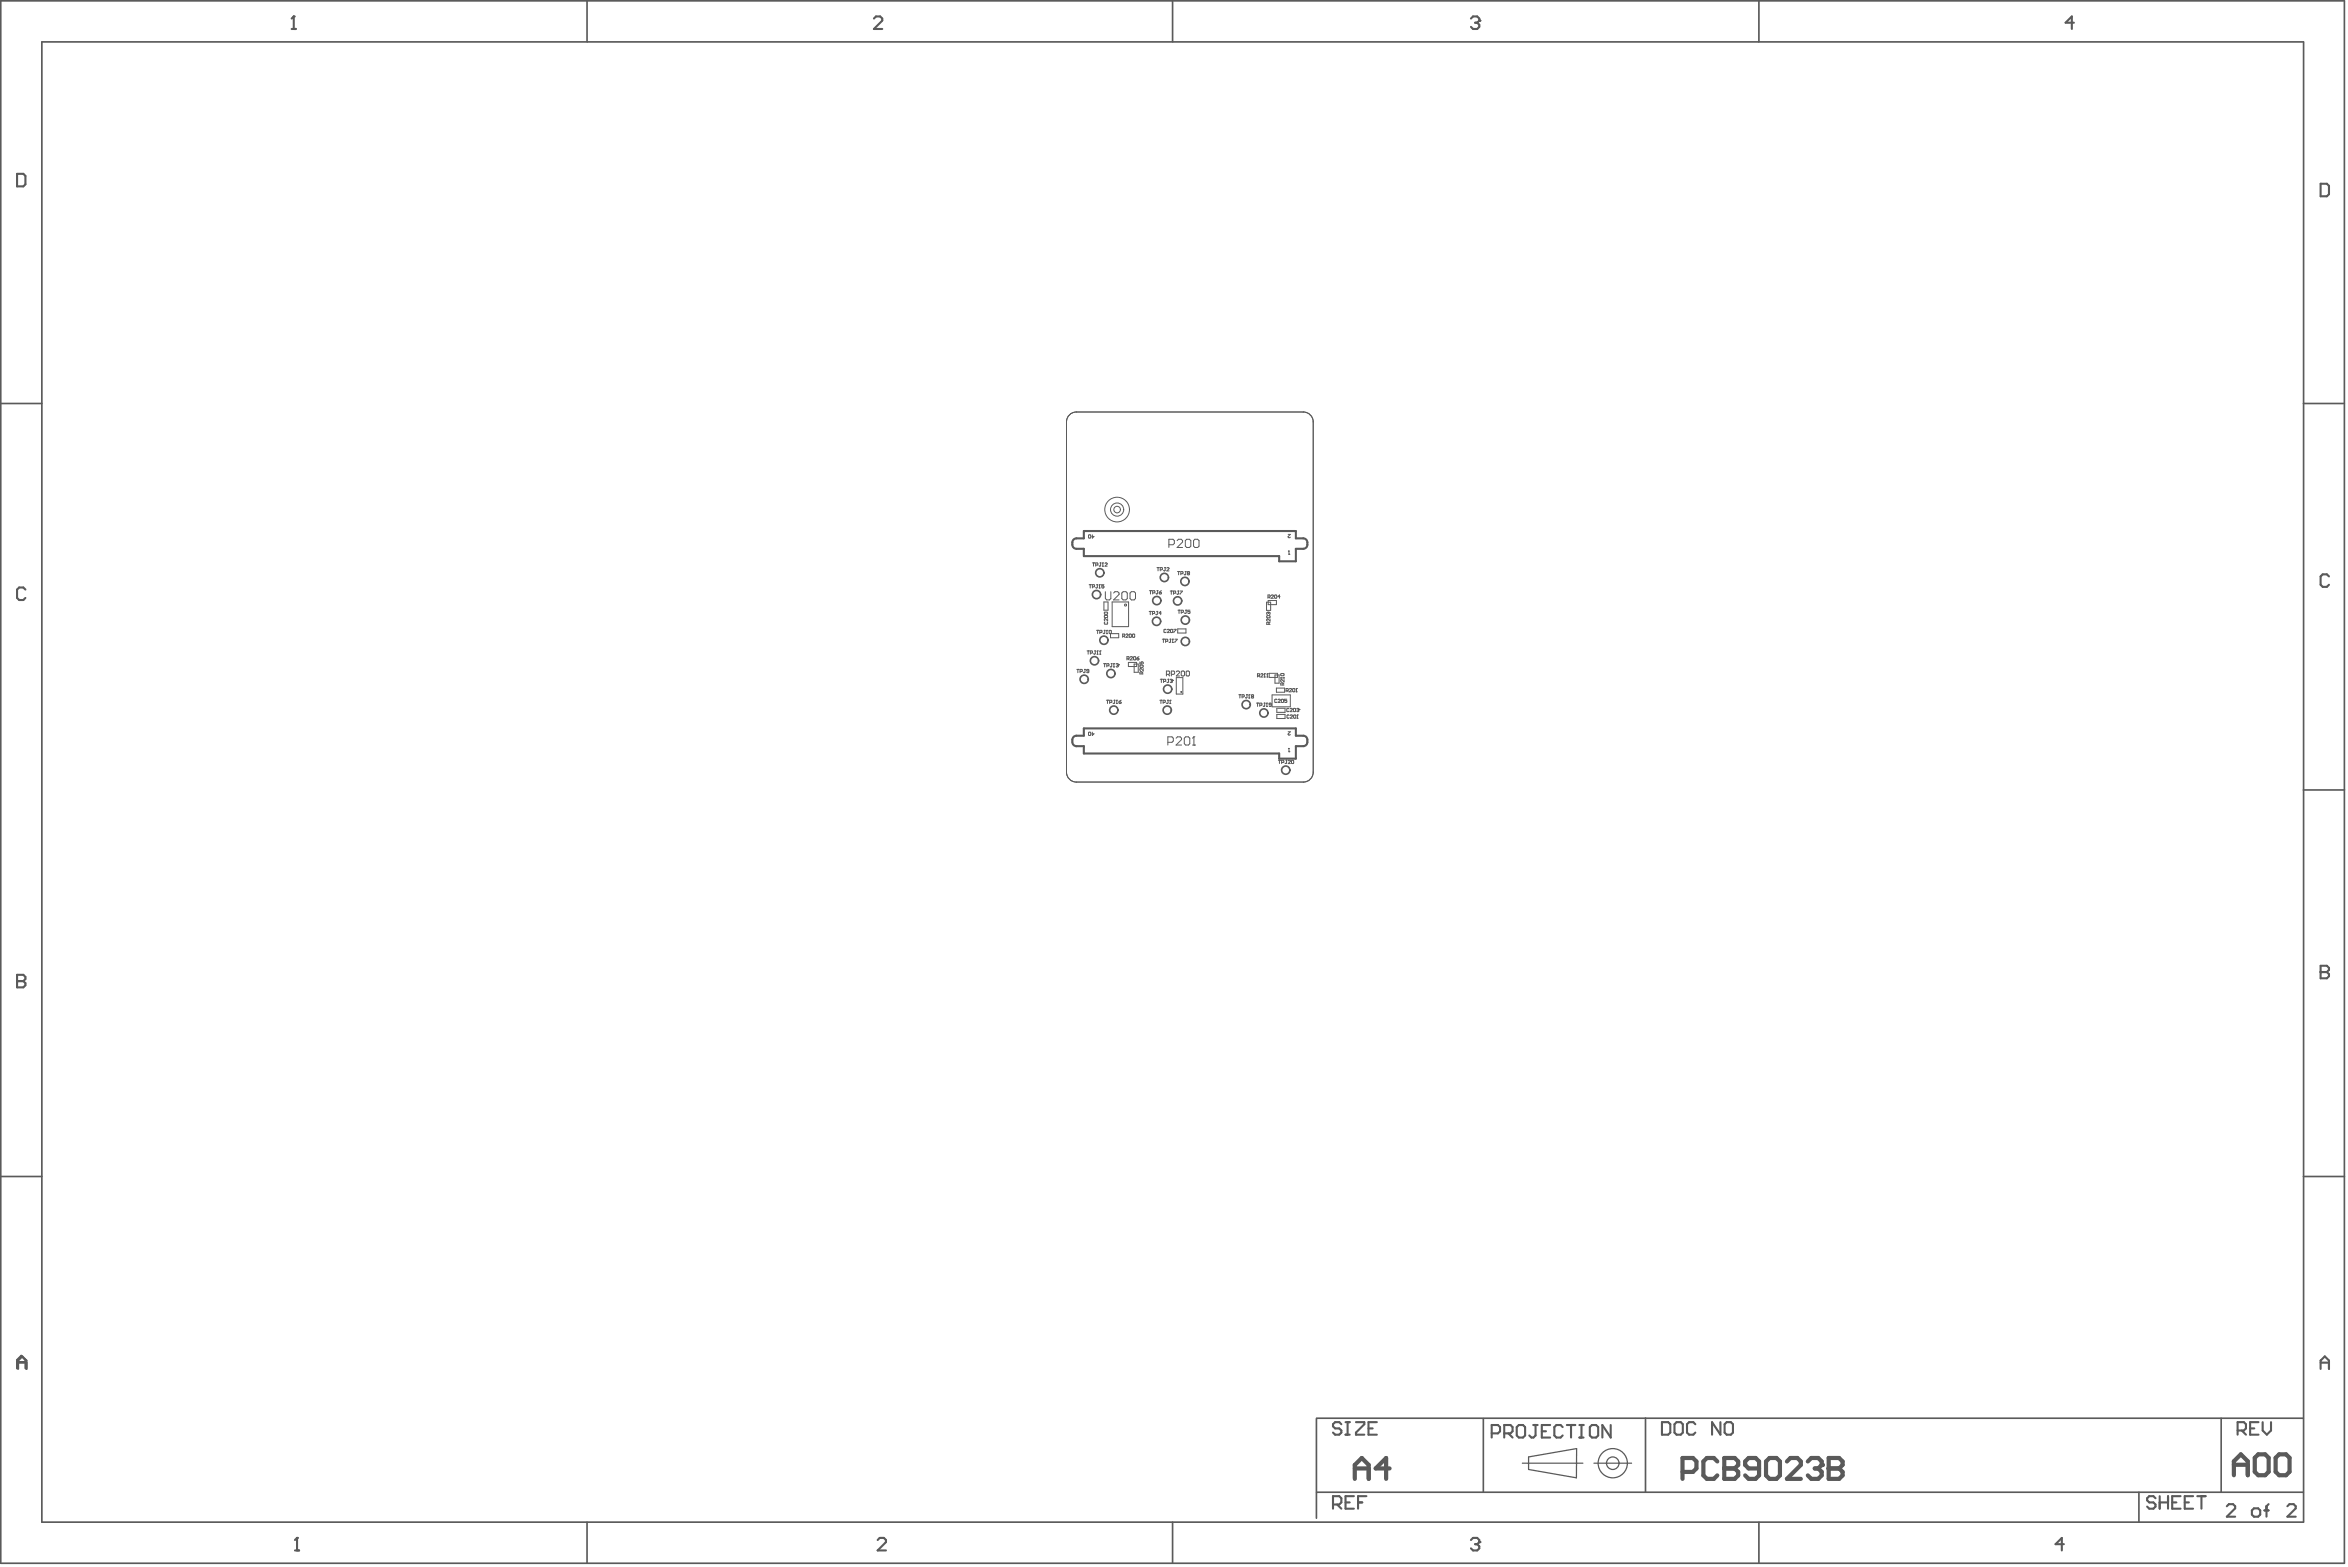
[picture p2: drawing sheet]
<svg xmlns="http://www.w3.org/2000/svg" width="950mm" height="634mm" viewBox="0 0 950 634" stroke-linecap="round" stroke-linejoin="round" font-family="sans-serif">
<path d="M615.9 592h24.6M618.5 589.4l19.4-3.4-.1 11.9-19.3-3.4zM644.9 592h15.3" fill="none" stroke="#5a5a5a" stroke-width=".51"/>
<path d="M532.6 573.9v40.3M532.7 573.8h399.3M600.2 573.9v29.6M665.8 573.8v29.9M898.7 573.8v29.9M532.7 603.7h399.3M865.4 603.7v12" fill="none" stroke="#5a5a5a" stroke-width=".67"/>
<path d="M548.2 598.3v-5.6l2.8-2.9 2.8 2.9v5.6M548.2 594.1h5.6M562.2 594.1h-5.6l4.2-4.3v8.5M680.8 595.5h4.2l1.4-1.4v-2.9l-1.4-1.4h-4.2v8.5M694.8 591.2l-1.4-1.4h-2.8l-1.4 1.4v5.7l1.4 1.4h2.8l1.4-1.4M697.7 589.8v8.5h4.2l1.4-1.4v-1.4l-1.4-1.4h-4.2M903.9 596.8v-5.6l2.8-2.8 2.8 2.8v5.6M903.9 592.6h5.6M912.3 589.8l1.4-1.4h2.8l1.4 1.4v5.6l-1.4 1.4h-2.8l-1.4-1.4zM920.7 589.8l1.5-1.4h2.8l1.4 1.4v5.6l-1.4 1.4h-2.8l-1.5-1.4z" fill="none" stroke="#5a5a5a" stroke-width="1.7"/>
<g fill="none" stroke="#5a5a5a" stroke-width=".85">
<path d="M542.7 576.2l-.8-.9h-1.7l-.9 .9v.8l.9 .9h1.7l.8 .8v.9l-.8 .8h-1.7l-.9-.8M544.4 575.3h1.7M545.3 575.3v5.1M548.6 575.3h3.4v.9l-3.4 3.4v.8h3.4M553.7 577.9h1.7M557.1 575.3h-3.4v5.1h3.4M672.4 575.3h2.6l.8 .9v3.4l-.8 .8h-2.6zM677.5 576.2l.9-.9h1.6l.9 .9v3.4l-.9 .8h-1.6l-.9-.8zM686 576.2l-.9-.9h-1.7l-.8 .9v3.4l.8 .8h1.7l.9-.8M696.1 575.3v5.1l-3.4-5.1v5.1M697.8 576.2l.8-.9h1.7l.9 .9v3.4l-.9 .8h-1.7l-.8-.8zM905.4 578.7h2.5l.8-.8v-1.7l-.8-.9h-2.5v5.1"/>
<path d="M907.1 578.7l1.6 1.7M910.4 577.9h1.7M913.8 575.3h-3.4v5.1h3.4M915.5 575.3v3.4l1.7 1.7 1.7-1.7v-3.4M544.4 580.4h1.7M539.3 608.7h2.6l.8-.9v-1.7l-.8-.8h-2.6v5.1M541 608.7l1.7 1.7M544.4 607.8h1.7M547.8 605.3h-3.4v5.1h3.4M549.5 607.8h1.7M552.9 605.3h-3.4v5.1M872.1 606.1l-.8-.8h-1.7l-.8 .8v.9l.8 .8h1.7l.8 .9v.8l-.8 .9h-1.7l-.8-.9"/>
<path d="M873.8 607.8h3.4M873.8 605.3v5.1M877.2 605.3v5.1M878.9 607.8h1.7M882.3 605.3h-3.4v5.1h3.4M884 607.8h1.7M887.4 605.3h-3.4v5.1h3.4M889 605.3h3.4M890.7 605.3v5.1M901 609.4l.8-.9h1.7l.9 .9v.8l-3.4 3.4h3.4M911.1 611.1l.9-.9h1.7l.8 .9v1.6l-.8 .9h-1.7l-.9-.9zM916.2 611.1h1.7"/>
<path d="M917.9 608.5l-.8 .9v4.2M925.5 609.4l.8-.9h1.7l.9 .9v.8l-3.4 3.4h3.4"/>
</g>
<circle cx="697.7" cy="594.1" r=".85" fill="#5a5a5a"/>
<path d="M697.7 589.8h4.2l1.4 1.4v1.5l-1.4 1.4h-4.2M711.7 594.1h-4.2l-1.4-1.4v-1.5l1.4-1.4h2.8l1.4 1.4v5.7l-1.4 1.4h-2.8l-1.4-1.4M714.6 591.2l1.4-1.4h2.8l1.4 1.4v5.7l-1.4 1.4h-2.8l-1.4-1.4zM723 591.2l1.4-1.4h2.8l1.4 1.4v1.5l-5.6 5.6h5.6M731.5 591.2l1.4-1.4h2.8l1.4 1.4v1.5" fill="none" stroke="#5a5a5a" stroke-width="1.7"/>
<circle cx="737.1" cy="592.7" r=".85" fill="#5a5a5a"/>
<path d="M734.3 594.1h1.4M735.7 594.1l1.4 1.4v1.4l-1.4 1.4h-2.8l-1.4-1.4M737.1 592.7l-1.4 1.4M739.9 589.8v8.5h4.2l1.4-1.4v-1.4l-1.4-1.4h-4.2" fill="none" stroke="#5a5a5a" stroke-width="1.7"/>
<circle cx="739.9" cy="594.1" r=".85" fill="#5a5a5a"/>
<path d="M739.9 589.8h4.2l1.4 1.4v1.5l-1.4 1.4h-4.2" fill="none" stroke="#5a5a5a" stroke-width="1.7"/>
<g fill="none" stroke="#5a5a5a" stroke-width=".85">
<path d="M839.1 9.2h-3.3l2.5-2.5v5M603.6 579.9h2.5l.8-.9v-1.7l-.8-.8h-2.5v5.1M608.6 579.9h2.6l.8-.9v-1.7l-.8-.8h-2.6v5.1M610.3 579.9l1.7 1.7M613.7 577.3l.8-.8h1.7l.9 .8v3.4l-.9 .9h-1.7l-.8-.9zM620.5 576.5h1.6M621.3 576.5v4.2l-.8 .9h-.9l-.8-.9M623.8 579h1.7M627.2 576.5h-3.4v5.1h3.4M632.3 577.3l-.9-.8h-1.7l-.8 .8v3.4l.8 .9h1.7l.9-.9M634 576.5h3.4M635.7 576.5v5.1"/>
<path d="M639 576.5h1.7M639.9 576.5v5.1M643.3 577.3l.8-.8h1.7l.8 .8v3.4l-.8 .9h-1.7l-.8-.9zM651.7 576.5v5.1l-3.4-5.1v5.1M639 581.6h1.7M119.3 627.2h1.7M120.2 622.2v5"/>
</g>
<g fill="none" stroke="#5a5a5a" stroke-width=".51">
<circle cx="652.5" cy="592" r="5.9"/>
<circle cx="652.5" cy="592" r="2.54"/>
</g>
<path d="M.3 .3h948.3v632.1h-948.3zM237.5 .3v16.7M474.4 .3v16.7M711.7 .3v16.7M932 17h-915.1v598.8h915.1M932.1 17v598.8M237.5 615.8v16.6M474.4 615.8v16.6M711.7 615.8v16.6" fill="none" stroke="#5a5a5a" stroke-width=".68"/>
<path d="M.3 163.2h16.6M932 163.2h16.6M932 319.6h16.6M.3 476h16.6M932 476h16.6" fill="none" stroke="#5a5a5a" stroke-width=".67"/>
<circle cx="120.2" cy="622.2" r=".42" fill="#5a5a5a"/>
<path d="M118 11.7h1.7M118.9 6.7v5M353.6 7.5l.8-.8h1.7l.9 .8v.8l-3.4 3.4h3.4M939 74.3h2.5l.8 .9v3.4l-.8 .8h-2.5zM942.3 233.2l-.8-.8h-1.7l-.8 .8v3.4l.8 .8h1.7l.8-.8M120.2 622.2l-.9 .8M355.1 623l.8-.8h1.7l.9 .8v.9l-3.4 3.3h3.4M835.1 624.7h-3.4l2.5-2.5v5" fill="none" stroke="#5a5a5a" stroke-width=".85"/>
<circle cx="118.9" cy="6.7" r=".42" fill="#5a5a5a"/>
<path d="M118.9 6.7l-.9 .8M6.9 394.4v5h2.5l.9-.8v-.8l-.9-.9h-2.5" fill="none" stroke="#5a5a5a" stroke-width=".85"/>
<circle cx="6.9" cy="396.9" r=".42" fill="#5a5a5a"/>
<path d="M6.9 70.3h2.5l.9 .9v3.4l-.9 .8h-2.5zM10.3 238.5l-.9-.8h-1.6l-.9 .8v3.4l.9 .8h1.6l.9-.8M6.9 394.4h2.5l.9 .8v.9l-.9 .8h-2.5M939 390.7v5.1h2.5l.8-.9v-.8l-.8-.9h-2.5M939 553.8v-3.4l1.6-1.7 1.7 1.7v3.4M939 551.3h3.3" fill="none" stroke="#5a5a5a" stroke-width=".85"/>
<circle cx="939" cy="393.2" r=".42" fill="#5a5a5a"/>
<path d="M939 390.7h2.5l.8 .9v.8l-.8 .8h-2.5M6.9 553.6v-3.4l1.7-1.7 1.7 1.7v3.4M6.9 551h3.4M7.3 553.8v-3.4l1.7-1.7 1.7 1.7v3.4M7.3 551.3h3.4M595.2 623l.8-.8h1.7l.8 .8v.9" fill="none" stroke="#5a5a5a" stroke-width=".85"/>
<circle cx="598.5" cy="623.9" r=".42" fill="#5a5a5a"/>
<path d="M595.2 7.5l.8-.8h1.7l.8 .8v.8M596.9 624.7h.8M597.7 624.7l.8 .9v.8l-.8 .8h-1.7l-.8-.8M598.5 623.9l-.8 .8" fill="none" stroke="#5a5a5a" stroke-width=".85"/>
<circle cx="598.5" cy="8.3" r=".42" fill="#5a5a5a"/>
<path d="M596.9 9.2h.8M597.7 9.2l.8 .8v.9l-.8 .8h-1.7l-.8-.8M598.5 8.3l-.8 .9M433.9 219.5v.9M435.5 217.8h3v-3h85.8v3h3M529 219.5v.9M435.5 222h3v3h79.1v2.1h6.7v-5.1h3M433.9 299.3v.9M435.5 297.6h3v-2.9h85.8v2.9h3M529 299.3v.9M435.5 301.9h3v2.9h79.1v2.1h6.7v-5h3" fill="none" stroke="#5a5a5a" stroke-width=".85"/>
<g fill="none" stroke="#5a5a5a" stroke-width=".4">
<path d="M432.7 167.8a4 4 0 0 1 2.8-1.1h91.8a4 4 0 0 1 4 4v141.7a4 4 0 0 1-4 4h-91.8a4 4 0 0 1-4-4v-141.7a4 4 0 0 1 1.2-2.9zM446.7 243.5h1.6v3.4h-1.6zM449.3 256.3h3.3v1.7h-3.3zM450 243.5h6.6v10h-6.6zM476.5 254.4h3.3v1.7h-3.3zM512.5 243.6h1.6v3.3h-1.6zM513.1 242.9h3.4v1.7h-3.4zM456.6 268h3.3v1.6h-3.3zM458.9 268.6h1.7v3.4h-1.7zM475.9 274.1h2.7v6.7h-2.7zM513.5 272.4h3.4v1.7h-3.4zM515.9 273.1h1.6v3.3h-1.6z"/>
<path d="M516.5 278.4h3.3v1.6h-3.3zM514.7 281.1h7.4v4.8l-7.4 .1zM516.6 286.5h3.3v1.7h-3.3zM516.6 289h3.3v1.7h-3.3zM517.2 307.6h.9M517.7 307.6v1.3M518.6 308.5h.6l.3-.7-.9-.2v1.3M520.3 307.6h.5M520.6 307.6v1.1l-.3 .2-.4-.2M521.2 307.8l.2-.2 .7 .2-.9 1.1h.9M521.3 302.8h.4M521.5 302.8v1.3"/>
<path d="M522.6 307.8l.2-.2 .6 .2-.2 1.1-.6-.2z"/>
</g>
<circle cx="521.5" cy="304.1" r=".17" fill="#5a5a5a"/>
<path d="M521.3 223h.4M521.5 223v1.3M521.2 296h.9l-.9 .9 .2 .5 .7-.3M521.7 303.9l-.2 .2" fill="none" stroke="#5a5a5a" stroke-width=".4"/>
<circle cx="521.5" cy="224.3" r=".17" fill="#5a5a5a"/>
<g fill="none" stroke="#5a5a5a" stroke-width=".4">
<path d="M521.2 216.2h.9l-.9 .9 .2 .4 .7-.2M521.7 224.1l-.2 .2M446.8 249.2l1.1-.2 .3 .6-1.2 .3zM447 251.6l-.2 .2 .2 .7 1.2-.2-.3-.7M447 247.6h.9l.3 .7-1.2 .2-.2-.2zM448.2 250.3v.9l-.9-.9-.5 .2 .2 .7M471.8 254.8l-.2-.2-.7 .2v.9l.3 .2 .6-.2M472.3 254.8l.2-.2 .7 .2-.9 1.1h.9M473.6 254.8l.2-.2 .7 .2-.2 1.1-.7-.2zM474.9 254.6h.9l-.9 1.3M461.2 267.8v.9h.7l-.2-.5 .2-.4 .6 .2-.2 .7M461.4 269.1h.9l.2 .7-1.1 .2-.2-.2z"/>
<path d="M462.1 272.6v-.6l-.7-.2-.2 .8h1.3M462.5 270.4v.9l-.8-.9-.5 .2 .2 .7M462.5 271.8l-.4 .4M518.2 274.3h1.3M519.1 277.1l-.2-.9-.7 .3v.6h1.3M519.5 274.9v.9l-.9-.9-.4 .2 .2 .7M519.5 276.2l-.4 .5M519.5 274v.5"/>
</g>
<circle cx="518.2" cy="274.3" r=".17" fill="#5a5a5a"/>
<path d="M512.5 249.3l1.2-.2 .2 .6-1.1 .2zM513 247.7l-.5 .2 .3 .7M513.4 252.6l-.2-.9-.7 .2v.7h1.4M513.9 250.4v.9l-.9-.9-.5 .2 .3 .7M513.9 251.7l-.5 .5M518.2 274.3l.2 .2M518.2 272.7l1.1-.2 .2 .6-1.1 .3z" fill="none" stroke="#5a5a5a" stroke-width=".4"/>
<circle cx="513" cy="247.7" r=".17" fill="#5a5a5a"/>
<g fill="none" stroke="#5a5a5a" stroke-width=".4">
<path d="M470.3 258.6h.9M470.7 258.6v1.3M471.6 259.5h.7l.2-.7-.9-.2v1.3M473.4 258.6h.4M473.6 258.6v1.1l-.2 .2-.5-.2M474.3 259.9h.4M474.5 258.6h.1M474.5 258.6v1.3M474.5 258.6l-.2 .2M475.4 258.6h.9l-.9 1.3M513 247.7l.2 .2M513.2 247.9v.3"/>
<path d="M513.2 247.9l.2-.2 .5 .2-.2 .7M521.6 289.5l-.2-.3-.7 .3v.8l.3 .3 .6-.3M522.1 289.5l.2-.3 .7 .3-.9 1.1h.9M523.4 289.5l.2-.3 .7 .3-.2 1.1-.7-.3zM524.7 290.6h.5M525 289.2v1.4"/>
</g>
<circle cx="525" cy="289.2" r=".17" fill="#5a5a5a"/>
<g fill="none" stroke="#5a5a5a" stroke-width=".4">
<path d="M440.6 216.4l.7 .2-.2 1.1-.7-.2zM442 216.4v1.3l.6-.7h-.9M440.7 236.5h.9M441.1 236.5v1.4M442 237.4h.7l.2-.6-.9-.3v1.4M442 227.7h.9M442.4 227.7v1.4M443.3 228.6l.9-.2-.2-.7h-.7v1.4M443.8 236.5h.4M444 236.5v1.2l-.2 .2-.5-.2M444.7 237.9h.4M444.9 236.5h.1"/>
<path d="M444.9 236.5v1.4M444.9 236.5l-.2 .3M445.1 227.7h.4M445.3 227.7v1.1l-.2 .3-.4-.3M446 229.1h.4M446.2 227.7h.1M446.2 227.7v1.4M446.2 227.7l-.2 .3M446.7 236.5h-.9v.7l.4-.2 .5 .2-.3 .7-.6-.2M447.1 228l.2-.3 .7 .3-.9 1.1h.9M468.1 229.6h.9M468.6 229.6v1.4"/>
<path d="M469.5 230.5h.6l.2-.7-.8-.2v1.4M471.2 229.6h.5M471.4 229.6v1.1l-.2 .3-.4-.3M472.1 229.8l.2-.2 .7 .2-.9 1.2h.9M443.7 255h.9M444.1 255v1.3M445 255.9h.7l.2-.7-.9-.2v1.3M446.8 255h.4M447 255v1.1l-.2 .2-.5-.2M447.7 256.3h.4M447.9 255h.1M447.9 255v1.3"/>
<path d="M447.9 255l-.2 .2M449 255l.7 .2-.3 1.1-.6-.2zM454.2 257.4h.7l.2-.7-.9-.2v1.3M454.7 257.4l.4 .4M455.6 256.7l.2-.2 .6 .2-.8 1.1h.8M456.9 256.7l.2-.2 .7 .2-.2 1.1-.7-.2zM458.2 256.7l.2-.2 .7 .2-.2 1.1-.7-.2zM465 247.4h.8M465.4 247.4v1.3M466.3 248.2h.7l.2-.6-.9-.2v1.3M468.1 247.4h.4M468.3 247.4v1.1l-.2 .2-.5-.2"/>
<path d="M469.8 248h-.8l.6-.6v1.3M476.6 246.9h.9M477 246.9v1.3M477.9 247.7l.9-.2-.2-.6h-.7v1.3M479.7 246.9h.5M479.9 246.9v1.1l-.2 .2-.4-.2M481.5 246.9h-.9v.6l.4-.2 .5 .2-.2 .7-.7-.2M435.7 270.8h.9M436.1 270.8v1.3M437 271.7h.7l.2-.7-.9-.2v1.3M438.8 270.8h.4M439 270.8v1.1l-.2 .2-.5-.2"/>
<path d="M439.8 263.3h.9M440.3 263.3v1.4M440.6 271.5h-.7l-.2-.2 .2-.5 .7 .2v.9l-.3 .2-.6-.2M441.2 264.2l.9-.2-.3-.7h-.6v1.4M442.9 263.3h.5M443.2 263.3v1.1l-.3 .3-.4-.3M443.8 264.7h.5M444.1 263.3h.1M444.1 263.3v1.4M444.1 263.3l-.3 .2M444.9 264.7h.5M445.2 263.3h.1"/>
<path d="M445.2 263.3v1.4M445.2 263.3l-.3 .2M446.5 268.5h.9M446.9 268.5v1.3M447.8 269.4h.7l.2-.7-.9-.2v1.3M449.6 268.5h.4M449.8 268.5v1.1l-.2 .2-.4-.2M450.5 269.8h.4M450.7 268.5h.1M450.7 268.5v1.3M450.7 268.5l-.2 .2M451.6 268.7l.7-.2 .2 .4"/>
<path d="M452 269.1h.3M452.3 269.1l.2 .3-.2 .4-.7-.2M452.5 268.9h.1M452.5 268.9l-.2 .2M469.5 274.8h.8M469.9 274.8v1.3M470.8 275.7l.9-.2-.3-.7h-.6v1.3M472.6 274.8h.4M472.8 274.8v1.1l-.2 .2-.5-.2M473.4 275l.7-.2 .2 .4M473.9 275.5h.2M474.1 275.5l.2 .2-.2 .4-.7-.2"/>
<path d="M474.3 275.2h.1M474.3 275.2l-.2 .3M440.6 296.2l.7 .2-.2 1.1-.7-.2zM442 296.2v1.3l.6-.6h-.9M447.7 283.3h.8M448.1 283.3v1.3M449 284.2h.7l.2-.7-.9-.2v1.3M450.8 283.3h.4M451 283.3v1.1l-.2 .2-.5-.2M451.6 284.6h.5M451.9 283.3h.1M451.9 283.3v1.3"/>
<path d="M451.9 283.3l-.3 .2M452.8 284h.6l.2 .4-.6 .2zM453.6 283.3l-.8 .7M469.3 283.3h.9M469.7 283.3v1.3M470.6 284.2h.7l.2-.7-.9-.2v1.3M472.4 283.3h.4M472.6 283.3v1.1l-.2 .2-.5-.2M473.3 284.6h.4M473.5 283.3h.1M473.5 283.3v1.3M473.5 283.3l-.2 .2"/>
<path d="M501.2 281.1h.9M501.7 281.1v1.3M502.6 281.9h.6l.2-.6-.8-.2v1.3M504.3 281.1h.5M504.6 281.1v1.1l-.3 .2-.4-.2M505.2 282.4h.5M505.4 281.1h.1M505.4 281.1v1.3M505.4 281.1l-.2 .2M506.6 281.7l-.3-.2 .3-.4 .6 .2-.2 .4M506.6 281.7l-.3 .2 .3 .5 .6-.2-.2-.5M506.6 281.7h.4"/>
<path d="M516.7 283.1l-.2-.2-.7 .2 .2 1.1 .7-.2M517.1 283.1l.2-.2 .7 .2-.9 1.1h.9M518.7 282.9l.6 .2-.2 1.1-.7-.2zM520.7 282.9h-.9v.6l.4-.2 .5 .2-.3 .7-.6-.2M521.5 286.8l-.2-.2-.6 .2 .2 1.1 .6-.2M522 286.8l.2-.2 .7 .2-.9 1.1h.9M523.5 286.6l.7 .2-.2 1.1-.7-.2zM524.6 286.8l.7-.2 .2 .4M525 289.2l-.3 .3"/>
</g>
<circle cx="525.5" cy="287" r=".17" fill="#5a5a5a"/>
<path d="M520.4 279.4l.8-.2-.2-.7h-.6v1.4M520.8 279.4l.4 .5M521.7 278.8l.2-.3 .7 .3-.9 1.1h.9M523.2 278.5l.7 .3-.2 1.1-.7-.2zM524.4 279.9h.4M524.6 278.5v1.4M525.1 287.2h.2M525.3 287.2l.2 .3-.2 .4-.7-.2M525.5 287l-.2 .2" fill="none" stroke="#5a5a5a" stroke-width=".4"/>
<circle cx="524.6" cy="278.5" r=".17" fill="#5a5a5a"/>
<path d="M508.8 273.4h.7l.2-.6-.9-.2v1.3M509.2 273.4l.5 .5M510.1 272.8l.2-.2 .7 .2-.9 1.1h.9M511.5 273.9h.4M511.7 272.6v1.3M524.6 278.5l-.2 .3" fill="none" stroke="#5a5a5a" stroke-width=".4"/>
<circle cx="511.7" cy="272.6" r=".17" fill="#5a5a5a"/>
<path d="M511.7 272.6l-.2 .2M512.6 273.9h.4M512.8 272.6v1.3" fill="none" stroke="#5a5a5a" stroke-width=".4"/>
<circle cx="512.8" cy="272.6" r=".17" fill="#5a5a5a"/>
<path d="M512.8 272.6l-.2 .2M475.9 298.6l.5-.5h1.1l.6 .5v.6l-2.2 2.2h2.2M479.2 298.6l.5-.5h1.1l.6 .5v2.3l-.6 .5h-1.1l-.5-.5zM483.1 298.1v3.3M472.5 300.3h1.7l.5-.5v-1.2l-.5-.5h-1.7v3.3M482.5 301.4h1.1" fill="none" stroke="#5a5a5a" stroke-width=".4"/>
<circle cx="483.1" cy="298.1" r=".17" fill="#5a5a5a"/>
<g fill="none" stroke="#5a5a5a" stroke-width=".4">
<path d="M435.5 166.7a4 4 0 0 0-4 4M527.3 166.7a4 4 0 0 1 4 4M476.3 218.7l.5-.5h1.1l.6 .5v.6l-2.2 2.2h2.2M479.6 218.7l.6-.5h1.1l.5 .5v2.2l-.5 .6h-1.1l-.6-.6zM482.9 218.7l.6-.5h1.1l.5 .5v2.2l-.5 .6h-1.1l-.6-.6zM447.2 239.4v2.7l.6 .6h1.1l.6-.6v-2.7M450.6 239.9l.5-.5h1.1l.6 .5v.6l-2.2 2.2h2.2M453.9 239.9l.5-.5h1.2l.5 .5v2.2l-.5 .6h-1.2l-.5-.6zM457.2 239.9l.6-.5h1.1l.5 .5v2.2l-.5 .6h-1.1l-.6-.6zM465.1 239h.8M465.5 239v1.3M466.4 239.9h.7l.2-.7-.9-.2v1.3"/>
<path d="M468.2 239h.4M468.4 239v1.1l-.2 .2-.5-.2M469.1 239.6h.6l.2 .5-.6 .2zM469.9 239l-.8 .6M472.9 220.4h1.7l.6-.6v-1.1l-.6-.5h-1.7v3.3M473.5 239.1h.9M473.9 239.1v1.3M474.8 240l.9-.2-.2-.7h-.7v1.3M476.4 231.2h.9M476.6 239.1h.4M476.8 239.1v1.1l-.2 .2-.5-.2M476.9 231.2v1.4"/>
<path d="M477.5 239.1h.9l-.9 1.3M477.8 232.1l.9-.2-.3-.7h-.6v1.4M479.5 231.2h.5M479.8 231.2v1.1l-.3 .3-.4-.3M480.7 231.9l-.3-.2 .3-.5 .6 .2-.2 .5M480.7 231.9l-.3 .2 .3 .5 .6-.3-.2-.4M480.7 231.9h.4M513 241.6h.7l.2-.7-.9-.2v1.3M513.5 241.6l.4 .4M514.4 240.9l.2-.2 .7 .2-.9 1.1h.9M515.7 240.9l.2-.2 .7 .2-.2 1.1-.7-.2zM517.9 241.4h-.9l.7-.7v1.3"/>
<path d="M456 266.5l.9-.2-.3-.6h-.6v1.3M456.4 266.5l.5 .5M457.3 265.9l.2-.2 .7 .2-.9 1.1h.9M458.6 265.9l.3-.2 .6 .2-.2 1.1-.7-.2zM460 266.3h.6l.3 .5-.7 .2zM460.9 265.7l-.9 .6M471.9 272.8h1l.4-.3v-.7l-.4-.3h-1v2M472.6 272.8l.7 .7M473.9 272.8h1l.4-.3v-.7l-.4-.3h-1v2M475.9 271.8l.4-.3h.6l.4 .3v.3l-1.4 1.4h1.4M477.8 279.8l.3 .3zM478.3 271.5h.6l.4 .3v1.3l-.4 .4h-.6l-.4-.4v-1.3z"/>
<path d="M479.9 271.8l.4-.3h.6l.4 .3v1.3l-.4 .4h-.6l-.4-.4zM483.1 298.1l-.6 .5M508.4 284.5h.9M508.8 284.5v1.3M509.7 285.3h.7l.2-.6-.9-.2v1.3M511.5 284.5h.4M511.7 284.5v1.1l-.2 .2-.5-.2M512.4 285.8h.4M512.6 284.5h.1M512.6 284.5v1.3M512.6 284.5l-.2 .2M514.4 285.1h-.7l-.2-.2 .2-.4 .7 .2v.9l-.3 .2-.6-.2"/>
<path d="M431.5 312.4a4 4 0 0 0 4 4M531.3 312.4a4 4 0 0 1-4 4"/>
<circle cx="452" cy="206.2" r="5"/>
<circle cx="452" cy="206.2" r="1.33"/>
<circle cx="452" cy="206.2" r="2.66"/>
<circle cx="455.4" cy="244.8" r=".42"/>
</g>
<path d="M435.5 217.8l-1.1 .5-.5 1.2M527.3 217.8l1.2 .5 .5 1.2M433.9 220.4l.5 1.1 1.1 .5M529 220.4l-.5 1.1-1.2 .5M435.5 297.6l-1.1 .5-.5 1.2M527.3 297.6l1.2 .5 .5 1.2M433.9 300.2l.5 1.2 1.1 .5M529 300.2l-.5 1.2-1.2 .5" fill="none" stroke="#5a5a5a" stroke-width=".85"/>
<g fill="none" stroke="#5a5a5a" stroke-width=".67">
<circle cx="445" cy="231.7" r="1.66"/>
<circle cx="471.1" cy="233.6" r="1.66"/>
<circle cx="479.4" cy="235.2" r="1.66"/>
<circle cx="443.7" cy="240.5" r="1.66"/>
<circle cx="446.7" cy="259" r="1.66"/>
<circle cx="468" cy="251.4" r="1.66"/>
<circle cx="468.1" cy="243" r="1.66"/>
<circle cx="476.5" cy="243.1" r="1.66"/>
<circle cx="479.6" cy="250.9" r="1.66"/>
<circle cx="479.6" cy="259.5" r="1.66"/>
<circle cx="438.7" cy="274.8" r="1.66"/>
<circle cx="442.8" cy="267.3" r="1.66"/>
<circle cx="449.5" cy="272.5" r="1.66"/>
<circle cx="472.4" cy="278.8" r="1.66"/>
<circle cx="450.7" cy="287.3" r="1.66"/>
<circle cx="472.3" cy="287.3" r="1.66"/>
<circle cx="504.2" cy="285.1" r="1.66"/>
<circle cx="511.4" cy="288.4" r="1.66"/>
<circle cx="520.2" cy="311.6" r="1.66"/>
</g>
</svg>
